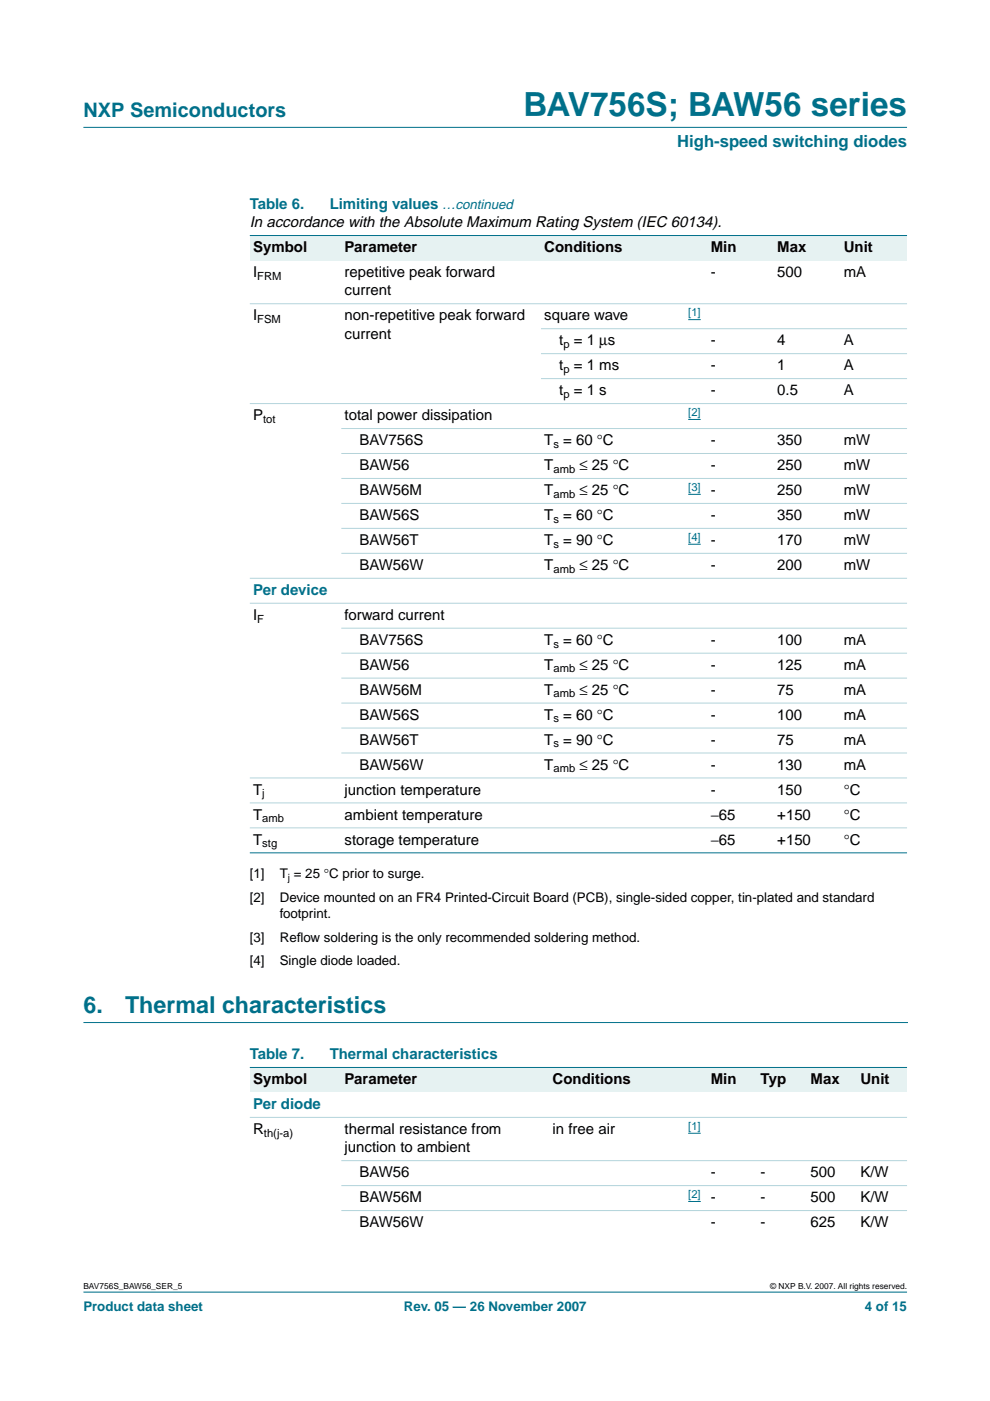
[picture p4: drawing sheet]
<svg xmlns="http://www.w3.org/2000/svg" width="210mm" height="297mm" viewBox="0 0 210 297" stroke-linecap="round" stroke-linejoin="round" font-family="sans-serif">
<defs><g id="words">
<text font-size="7.1" fill="#00708a" x="111" y="24.7">BAV756S; BAW56 series</text>
<g font-size="4.9" fill="#00708a">
<text x="17.7" y="214.8">6.</text>
<text x="26.5" y="214.8">Thermal characteristics</text>
</g>
<text font-size="4.2" fill="#00708a" x="17.7" y="24.9">NXP Semiconductors</text>
<text font-size="3.5" fill="#00708a" x="143.6" y="31.1">High-speed switching diodes</text>
<g font-size="3.2" fill="#00708a">
<text x="53" y="44.3">Table 6.</text>
<text x="69.9" y="44.3">Limiting values …continued</text>
<text x="53.7" y="126.1">Per device</text>
<text x="53" y="224.6">Table 7.</text>
<text x="69.9" y="224.6">Thermal characteristics</text>
<text x="53.7" y="235.1">Per diode</text>
</g>
<g font-size="3.2">
<text x="53" y="48.2">In accordance with the Absolute Maximum Rating System (IEC 60134).</text>
<text x="53.7" y="53.5">Symbol</text>
<text x="73.1" y="53.5">Parameter</text>
<text x="115.4" y="53.5">Conditions</text>
<text x="150.7" y="53.5">Min</text>
<text x="164.8" y="53.5">Max</text>
<text x="178.9" y="53.5">Unit</text>
<text x="53.7" y="58.8">I</text>
<text x="73.1" y="58.8">repetitive peak forward</text>
<text x="150.7" y="58.8">-</text>
<text x="164.8" y="58.8">500</text>
<text x="178.9" y="58.8">mA</text>
<text x="73.1" y="62.6">current</text>
<text x="53.7" y="67.9">I</text>
<text x="73.1" y="67.9">non-repetitive peak forward</text>
<text x="73.1" y="71.8">current</text>
<text x="115.4" y="67.9">square wave</text>
<text x="118.6" y="73.2">t = 1 µs</text>
<text x="150.7" y="73.2">-</text>
<text x="164.8" y="73.2">4</text>
<text x="178.9" y="73.2">A</text>
<text x="118.6" y="83.8">t = 1 s</text>
<text x="118.6" y="78.5">t = 1 ms</text>
<text x="150.7" y="78.5">-</text>
<text x="150.7" y="83.8">-</text>
<text x="164.8" y="78.5">1</text>
<text x="164.8" y="83.8">0.5</text>
<text x="178.9" y="78.5">A</text>
<text x="178.9" y="83.8">A</text>
<text x="53.7" y="89.1">P</text>
<text x="73.1" y="89.1">total power dissipation</text>
<text x="76.2" y="94.4">BAV756S</text>
<text x="115.4" y="94.4">T = 60 °C</text>
<text x="150.7" y="94.4">-</text>
<text x="164.8" y="94.4">350</text>
<text x="178.9" y="94.4">mW</text>
<text x="76.2" y="99.7">BAW56</text>
<text x="115.4" y="99.7">T</text>
<text x="122.9" y="99.7">≤ 25 °C</text>
<text x="150.7" y="99.7">-</text>
<text x="164.8" y="99.7">250</text>
<text x="178.9" y="99.7">mW</text>
<text x="76.2" y="105">BAW56M</text>
<text x="115.4" y="105">T</text>
<text x="122.9" y="105">≤ 25 °C</text>
<text x="150.7" y="105">-</text>
<text x="164.8" y="105">250</text>
<text x="178.9" y="105">mW</text>
<text x="76.2" y="110.3">BAW56S</text>
<text x="115.4" y="110.3">T = 60 °C</text>
<text x="150.7" y="110.3">-</text>
<text x="164.8" y="110.3">350</text>
<text x="178.9" y="110.3">mW</text>
<text x="76.2" y="115.6">BAW56T</text>
<text x="115.4" y="115.6">T = 90 °C</text>
<text x="150.7" y="115.6">-</text>
<text x="164.8" y="115.6">170</text>
<text x="178.9" y="115.6">mW</text>
<text x="76.2" y="120.8">BAW56W</text>
<text x="115.4" y="120.8">T</text>
<text x="122.9" y="120.8">≤ 25 °C</text>
<text x="150.7" y="120.8">-</text>
<text x="164.8" y="120.8">200</text>
<text x="178.9" y="120.8">mW</text>
<text x="53.7" y="131.4">I</text>
<text x="73.1" y="131.4">forward current</text>
<text x="76.2" y="136.7">BAV756S</text>
<text x="115.4" y="136.7">T = 60 °C</text>
<text x="150.7" y="136.7">-</text>
<text x="164.8" y="136.7">100</text>
<text x="178.9" y="136.7">mA</text>
<text x="76.2" y="142">BAW56</text>
<text x="115.4" y="142">T</text>
<text x="122.9" y="142">≤ 25 °C</text>
<text x="150.7" y="142">-</text>
<text x="164.8" y="142">125</text>
<text x="178.9" y="142">mA</text>
<text x="76.2" y="147.3">BAW56M</text>
<text x="115.4" y="147.3">T</text>
<text x="122.9" y="147.3">≤ 25 °C</text>
<text x="150.7" y="147.3">-</text>
<text x="164.8" y="147.3">75</text>
<text x="178.9" y="147.3">mA</text>
<text x="76.2" y="152.6">BAW56S</text>
<text x="115.4" y="152.6">T = 60 °C</text>
<text x="150.7" y="152.6">-</text>
<text x="164.8" y="152.6">100</text>
<text x="178.9" y="152.6">mA</text>
<text x="76.2" y="157.9">BAW56T</text>
<text x="115.4" y="157.9">T = 90 °C</text>
<text x="150.7" y="157.9">-</text>
<text x="164.8" y="157.9">75</text>
<text x="178.9" y="157.9">mA</text>
<text x="76.2" y="163.2">BAW56W</text>
<text x="115.4" y="163.2">T</text>
<text x="122.9" y="163.2">≤ 25 °C</text>
<text x="150.7" y="163.2">-</text>
<text x="164.8" y="163.2">130</text>
<text x="178.9" y="163.2">mA</text>
<text x="53.7" y="173.8">T</text>
<text x="53.7" y="168.5">T</text>
<text x="73.1" y="168.5">junction temperature</text>
<text x="73.1" y="173.8">ambient temperature</text>
<text x="150.7" y="173.8">−65</text>
<text x="150.7" y="168.5">-</text>
<text x="164.8" y="168.5">150</text>
<text x="164.8" y="173.8">+150</text>
<text x="178.9" y="168.5">°C</text>
<text x="178.9" y="173.8">°C</text>
<text x="53.7" y="179.1">T</text>
<text x="73.1" y="179.1">storage temperature</text>
<text x="150.7" y="179.1">−65</text>
<text x="164.8" y="179.1">+150</text>
<text x="178.9" y="179.1">°C</text>
<text x="53.7" y="229.9">Symbol</text>
<text x="73.1" y="229.9">Parameter</text>
<text x="117.2" y="229.9">Conditions</text>
<text x="150.7" y="229.9">Min</text>
<text x="161.3" y="229.9">Typ</text>
<text x="171.9" y="229.9">Max</text>
<text x="182.4" y="229.9">Unit</text>
<text x="53.7" y="240.4">R</text>
<text x="73.1" y="240.4">thermal resistance from</text>
<text x="73.1" y="244.3">junction to ambient</text>
<text x="117.2" y="240.4">in free air</text>
<text x="76.2" y="249.6">BAW56</text>
<text x="150.7" y="249.6">-</text>
<text x="161.3" y="249.6">-</text>
<text x="171.8" y="249.6">500</text>
<text x="182.4" y="249.6">K/W</text>
<text x="76.2" y="254.9">BAW56M</text>
<text x="150.7" y="254.9">-</text>
<text x="161.3" y="254.9">-</text>
<text x="171.9" y="254.9">500</text>
<text x="182.4" y="254.9">K/W</text>
<text x="76.2" y="260.2">BAW56W</text>
<text x="150.7" y="260.2">-</text>
<text x="161.3" y="260.2">-</text>
<text x="171.8" y="260.2">625</text>
<text x="182.4" y="260.2">K/W</text>
</g>
<g font-size="2.8">
<text x="53" y="186.2">[1]</text>
<text x="53" y="191.2">[2]</text>
<text x="59.3" y="186.2">T = 25 °C prior to surge.</text>
<text x="59.3" y="191.2">Device mounted on an FR4 Printed-Circuit Board (PCB), single-sided copper, tin-plated and standard</text>
<text x="59.3" y="194.7">footprint.</text>
<text x="53" y="199.6">[3]</text>
<text x="59.3" y="199.6">Ref</text>
<text x="62.9" y="199.6">low soldering is the only recommended soldering method.</text>
<text x="53" y="204.6">[4]</text>
<text x="59.3" y="204.6">Single diode loaded.</text>
</g>
<g font-size="2.8" fill="#00708a">
<text x="17.7" y="278">Product data sheet</text>
<text x="85.6" y="278">Rev. 05 — 26 November 2007</text>
<text x="183.4" y="278">4 of 15</text>
</g>
<g font-size="2.4">
<text x="54.6" y="59.3">FRM</text>
<text x="54.6" y="68.5">FSM</text>
<text x="119.5" y="73.8">p</text>
<text x="119.5" y="79.1">p</text>
<text x="55.8" y="89.7">tot</text>
<text x="119.5" y="84.4">p</text>
<text x="117.3" y="95">s</text>
<text x="117.3" y="100.2">amb</text>
<text x="117.3" y="105.5">amb</text>
<text x="117.3" y="110.8">s</text>
<text x="117.3" y="116.1">s</text>
<text x="117.3" y="121.4">amb</text>
<text x="54.6" y="132">F</text>
<text x="117.3" y="137.3">s</text>
<text x="117.3" y="142.6">amb</text>
<text x="117.3" y="147.9">amb</text>
<text x="117.3" y="153.2">s</text>
<text x="117.3" y="158.5">s</text>
<text x="117.3" y="163.7">amb</text>
<text x="55.6" y="169">j</text>
<text x="55.6" y="174.3">amb</text>
<text x="55.6" y="179.6">stg</text>
<text x="56" y="241">th(j-a)</text>
</g>
<g font-size="2.4" fill="#00f">
<text x="145.9" y="67">[1]</text>
<text x="145.9" y="88.1">[2]</text>
<text x="145.9" y="104">[3]</text>
<text x="145.9" y="114.6">[4]</text>
<text x="145.9" y="239.5">[1]</text>
<text x="145.9" y="253.9">[2]</text>
</g>
<text font-size="2.1" x="61" y="186.7">j</text>
<g font-size="1.8">
<text x="17.7" y="273.4">BAV756S_BAW56_SER_5</text>
<text x="163.3" y="273.4">© NXP B.V. 2007. All rights reserved.</text>
</g>
</g></defs>
<g fill="#00708a" stroke="#00708a" stroke-width=".21">
<path d="M17.7 273.9h174.6z"/>
<path d="M17.7 27h174.6z"/>
</g>
<path d="M17.7 216.8h174.7" fill="none" stroke="#00708a" stroke-width=".21"/>
<path d="M145.9 67.8h2.7M145.9 88.9h2.7M145.9 104.8h2.7M145.9 115.4h2.7" fill="none" stroke="#00f" stroke-width=".21"/>
<g fill="#e6f2f2">
<path d="M53 49.9h19.4v5.3h-19.4z" fill-rule="evenodd"/>
<path d="M72.4 49.9h42.3v5.3h-42.3z" fill-rule="evenodd"/>
<path d="M114.7 49.9h27.6v5.3h-27.6z" fill-rule="evenodd"/>
<path d="M142.3 49.9h7.7v5.3h-7.7z" fill-rule="evenodd"/>
<path d="M150 49.9h14.1v5.3h-14.1z" fill-rule="evenodd"/>
<path d="M164.1 49.9h14.1v5.3h-14.1z" fill-rule="evenodd"/>
<path d="M178.2 49.9h14.1v5.3h-14.1z" fill-rule="evenodd"/>
</g>
<g fill="#00708a" stroke="#00708a" stroke-width=".21">
<path d="M53 49.9h139.3z"/>
<path d="M53 180.8h139.3z"/>
</g>
<g fill="#b3d4db" stroke="#b3d4db" stroke-width=".21">
<path d="M53 64.4h139.3z"/>
<path d="M114.7 69.7h77.6z"/>
<path d="M114.7 75h77.6z"/>
<path d="M114.7 80.3h77.6z"/>
<path d="M53 85.6h139.3z"/>
<path d="M72.4 90.9h119.9z"/>
<path d="M72.4 96.1h119.9z"/>
<path d="M72.4 101.4h119.9z"/>
<path d="M72.4 106.7h119.9z"/>
<path d="M72.4 112h119.9z"/>
<path d="M72.4 117.3h119.9z"/>
<path d="M53 122.6h139.3z"/>
<path d="M53 127.9h139.3z"/>
<path d="M72.4 133.2h119.9z"/>
<path d="M72.4 138.5h119.9z"/>
<path d="M72.4 143.8h119.9z"/>
<path d="M72.4 149.1h119.9z"/>
<path d="M72.4 154.4h119.9z"/>
<path d="M72.4 159.6h119.9z"/>
<path d="M53 164.9h139.3z"/>
<path d="M53 170.2h139.3z"/>
<path d="M53 175.5h139.3z"/>
</g>
<g fill="#e6f2f2">
<path d="M53 226.3h19.4v5.3h-19.4z" fill-rule="evenodd"/>
<path d="M72.4 226.3h44.1v5.3h-44.1z" fill-rule="evenodd"/>
<path d="M116.5 226.3h28.2v5.3h-28.2z" fill-rule="evenodd"/>
<path d="M144.7 226.3h5.3v5.3h-5.3z" fill-rule="evenodd"/>
<path d="M150 226.3h10.6v5.3h-10.6z" fill-rule="evenodd"/>
<path d="M160.6 226.3h10.5v5.3h-10.5z" fill-rule="evenodd"/>
<path d="M171.1 226.3h10.6v5.3h-10.6z" fill-rule="evenodd"/>
<path d="M181.7 226.3h10.6v5.3h-10.6z" fill-rule="evenodd"/>
</g>
<path d="M145.9 240.3h2.7M145.9 254.7h2.7" fill="none" stroke="#00f" stroke-width=".21"/>
<path d="M53 226.3h139.3z" fill="#00708a" stroke="#00708a" stroke-width=".21"/>
<g fill="#b3d4db" stroke="#b3d4db" stroke-width=".21">
<path d="M53 236.9h139.3z"/>
<path d="M72.4 246.1h119.9z"/>
<path d="M72.4 251.4h119.9z"/>
<path d="M72.4 256.7h119.9z"/>
</g>
<use href="#words"/>
</svg>
